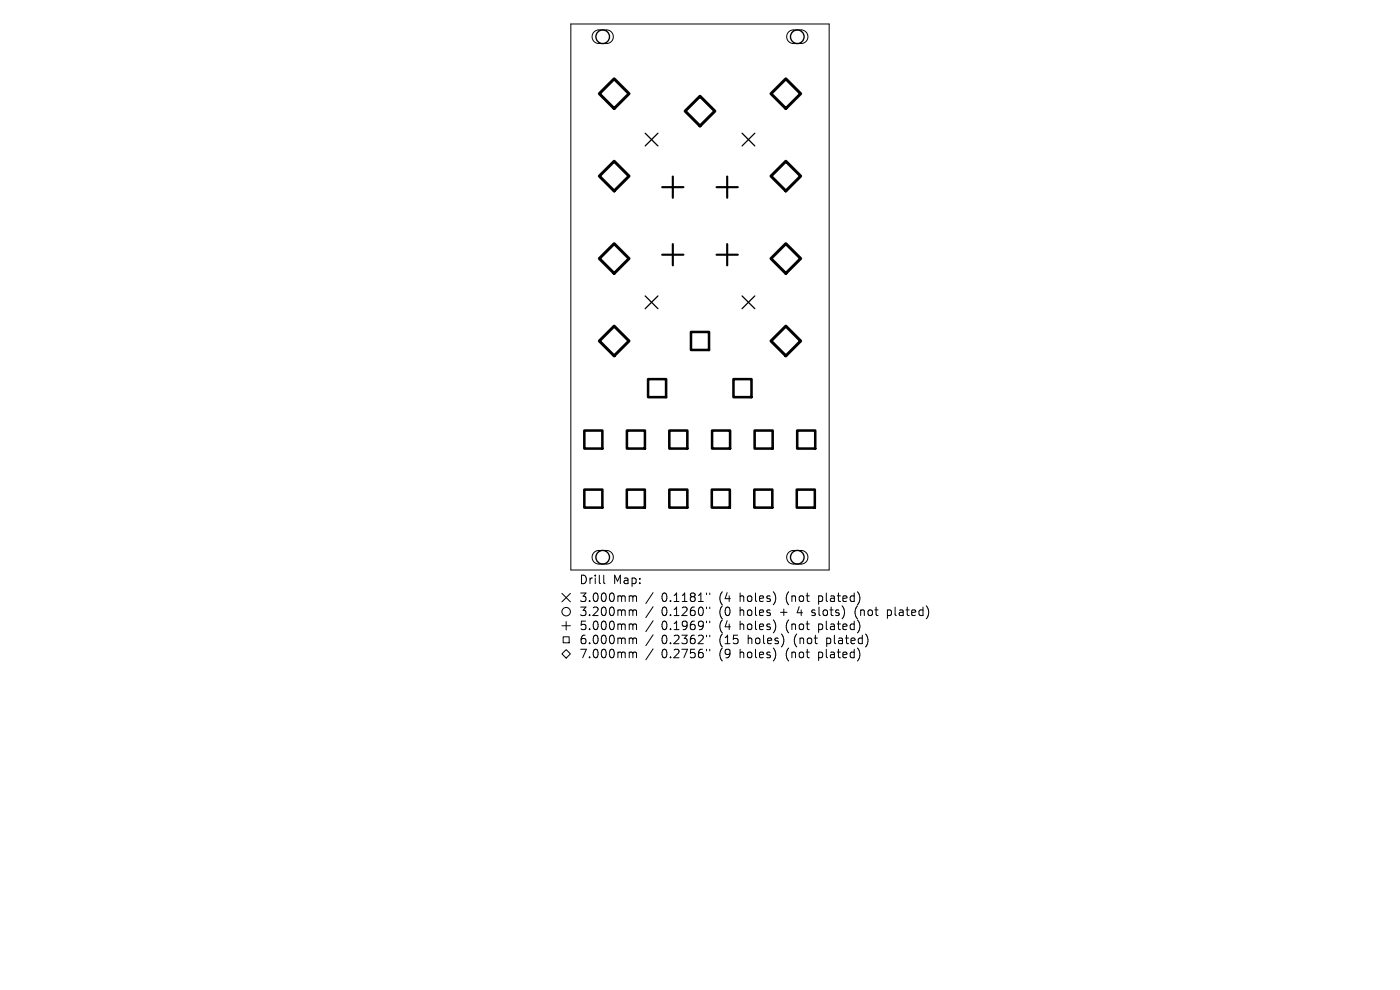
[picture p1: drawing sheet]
<svg xmlns="http://www.w3.org/2000/svg" width="297mm" height="210mm" viewBox="0 0 297 210" stroke-linecap="round" stroke-linejoin="round" font-family="sans-serif">
<defs><g id="words">
<g font-size="2.5">
<text x="122.8" y="124.2">Drill</text>
<text x="130" y="124.2">Map:</text>
<text x="122.8" y="127.9">3.000mm</text>
<text x="122.8" y="130.9">3.200mm</text>
<text x="140.3" y="127.9">0.1181&quot;</text>
<text x="140.3" y="130.9">0.1260&quot;</text>
<text x="152.7" y="127.9">(4</text>
<text x="152.7" y="130.9">(0</text>
<text x="157.2" y="127.9">holes)</text>
<text x="157.2" y="130.9">holes</text>
<text x="165.9" y="130.9">+</text>
<text x="167.2" y="127.9">(not</text>
<text x="169.7" y="130.9">4</text>
<text x="173" y="130.9">slots)</text>
<text x="174.2" y="127.9">plated)</text>
<text x="182.3" y="130.9">(not</text>
<text x="189.3" y="130.9">plated)</text>
<text x="122.8" y="133.9">5.000mm</text>
<text x="122.8" y="136.9">6.000mm</text>
<text x="140.3" y="133.9">0.1969&quot;</text>
<text x="140.3" y="136.9">0.2362&quot;</text>
<text x="152.7" y="133.9">(4</text>
<text x="152.7" y="136.9">(15</text>
<text x="157.2" y="133.9">holes)</text>
<text x="158.9" y="136.9">holes)</text>
<text x="167.2" y="133.9">(not</text>
<text x="168.9" y="136.9">(not</text>
<text x="174.2" y="133.9">plated)</text>
<text x="175.9" y="136.9">plated)</text>
<text x="122.8" y="139.9">7.000mm</text>
<text x="140.3" y="139.9">0.2756&quot;</text>
<text x="152.7" y="139.9">(9</text>
<text x="157.2" y="139.9">holes)</text>
<text x="167.2" y="139.9">(not</text>
<text x="174.2" y="139.9">plated)</text>
</g>
</g></defs>
<g fill="none" stroke="#000" stroke-width=".21">
<path d="M121.1 5.1h54.8v115.8h-54.8zM126 6.8l.8-.4h1.9a1.44 1.44 0 0 1 1.4 1.4 1.44 1.44 0 0 1-1.4 1.4h-1.7a1.44 1.44 0 0 1-1.3-.9 1.44 1.44 0 0 1 .3-1.5zM167.3 6.8l.8-.4h1.9a1.44 1.44 0 0 1 1.4 1.4 1.44 1.44 0 0 1-1.4 1.4h-1.7a1.44 1.44 0 0 1-1.3-.9 1.44 1.44 0 0 1 .3-1.5zM126 117.2l.8-.4h1.9a1.44 1.44 0 0 1 1.4 1.4 1.44 1.44 0 0 1-1.4 1.5h-1.7a1.44 1.44 0 0 1-1.3-.9 1.44 1.44 0 0 1 .3-1.6zM167.3 117.2l.8-.4h1.9a1.44 1.44 0 0 1 1.4 1.4 1.44 1.44 0 0 1-1.4 1.5h-1.7a1.44 1.44 0 0 1-1.3-.9 1.44 1.44 0 0 1 .3-1.6zM119.2 138.7l.9-.9 .9 .9-.9 .9zM119.2 125.9l1.8 1.8M119.2 132.7h1.8M119.5 135.1h1.2v1.3h-1.2zM120.1 131.8v1.8M121 125.9l-1.8 1.8M128.1 122v1.6l.2 .2"/>
<path d="M133.7 126.4l.5 .1 .1 .2M133.7 129.4h.3l.3 .2M133.7 132.4h.3l.3 .2M133.7 135.3h.3l.3 .3M133.7 138.3h.3l.3 .3M134.3 126.7l.2-.3 .4 .1 .1 1.1M134.3 126.7v.9M134.3 129.6v1M134.3 132.6v1M134.3 135.6v.9M134.3 138.6v.9M134.3 129.6l.2-.2 .4 .1 .1 1.1"/>
<path d="M134.3 132.6l.2-.2h.4l.1 1.2M134.3 135.6l.2-.3 .4 .1 .1 1.1M134.3 138.6l.2-.3 .4 .1 .1 1.1M138.6 125.7l-1.6 2.3M138.6 128.7l-1.6 2.3M138.6 131.7l-1.6 2.3M138.6 134.7l-1.6 2.3M138.6 137.6l-1.6 2.4M149.9 125.8v.3M149.9 128.8v.3M149.9 131.8v.3M149.9 134.7v.4"/>
<path d="M149.9 137.7v.4M150.6 125.8v.3M150.6 128.8v.3M150.6 131.8v.3M150.6 134.7v.4M150.6 137.7v.4M172.2 130.5l.2 .1M172.3 129.5v.4M181.5 129.3l-.1 .8 .2 .8M188.3 129.4v1.8M188.3 130.5l.5 .1M188.8 129.4l-.5 .1"/>
<circle cx="120.1" cy="129.8" r=".9"/>
</g>
<path d="M136.9 28.3l2.7 2.7M139.6 28.3l-2.7 2.7M157.4 28.3l2.7 2.7M160.1 28.3l-2.7 2.7M136.9 62.8l2.7 2.7M139.6 62.8l-2.7 2.7M157.4 62.8l2.7 2.7M160.1 62.8l-2.7 2.7" fill="none" stroke="#000" stroke-width=".27"/>
<g fill="none" stroke="#000" stroke-width=".29">
<circle cx="127.9" cy="7.8" r="1.44"/>
<circle cx="169.1" cy="7.8" r="1.44"/>
<circle cx="127.9" cy="118.2" r="1.44"/>
<circle cx="169.1" cy="118.2" r="1.44"/>
</g>
<path d="M140.5 39.7h4.5M142.7 37.4v4.6M152 39.7h4.5M154.3 37.4v4.6M140.5 54h4.5M142.7 51.8v4.5M152 54h4.5M154.3 51.8v4.5" fill="none" stroke="#000" stroke-width=".45"/>
<g fill="none" stroke="#000" stroke-width=".54">
<path d="M146.6 70.4h3.8v3.8h-3.8zM124 91.3h3.8v3.9h-3.8zM133 91.3h3.8v3.9h-3.8zM137.5 80.4h3.8v3.8h-3.8zM142 91.3h3.8v3.9h-3.8zM151.1 91.3h3.8v3.9h-3.8zM155.6 80.4h3.8v3.8h-3.8zM160.1 91.3h3.8v3.9h-3.8zM169.1 91.3h3.8v3.9h-3.8zM124 103.9h3.8v3.8h-3.8zM133 103.9h3.8v3.8h-3.8zM142 103.9h3.8v3.8h-3.8z"/>
<path d="M151 103.9h3.8v3.8h-3.8zM160 103.9h3.8v3.8h-3.8zM169 103.9h3.9v3.8h-3.9z"/>
</g>
<path d="M130.3 16.7l3.1 3.2-3.1 3.1-3.2-3.1zM163.6 19.9l3.1-3.2 3.2 3.2-3.2 3.1zM127.1 37.4l3.2-3.2 3.1 3.2-3.1 3.1zM145.3 23.6l3.2-3.2 3.2 3.2-3.2 3.1zM163.6 37.4l3.1-3.2 3.2 3.2-3.2 3.1zM127.1 54.8l3.2-3.1 3.1 3.1-3.1 3.2zM163.6 54.8l3.1-3.1 3.2 3.1-3.2 3.2zM130.3 69.2l3.1 3.1-3.1 3.2-3.2-3.2zM163.6 72.3l3.1-3.1 3.2 3.1-3.2 3.2z" fill="none" stroke="#000" stroke-width=".63"/>
<use href="#words"/>
</svg>
